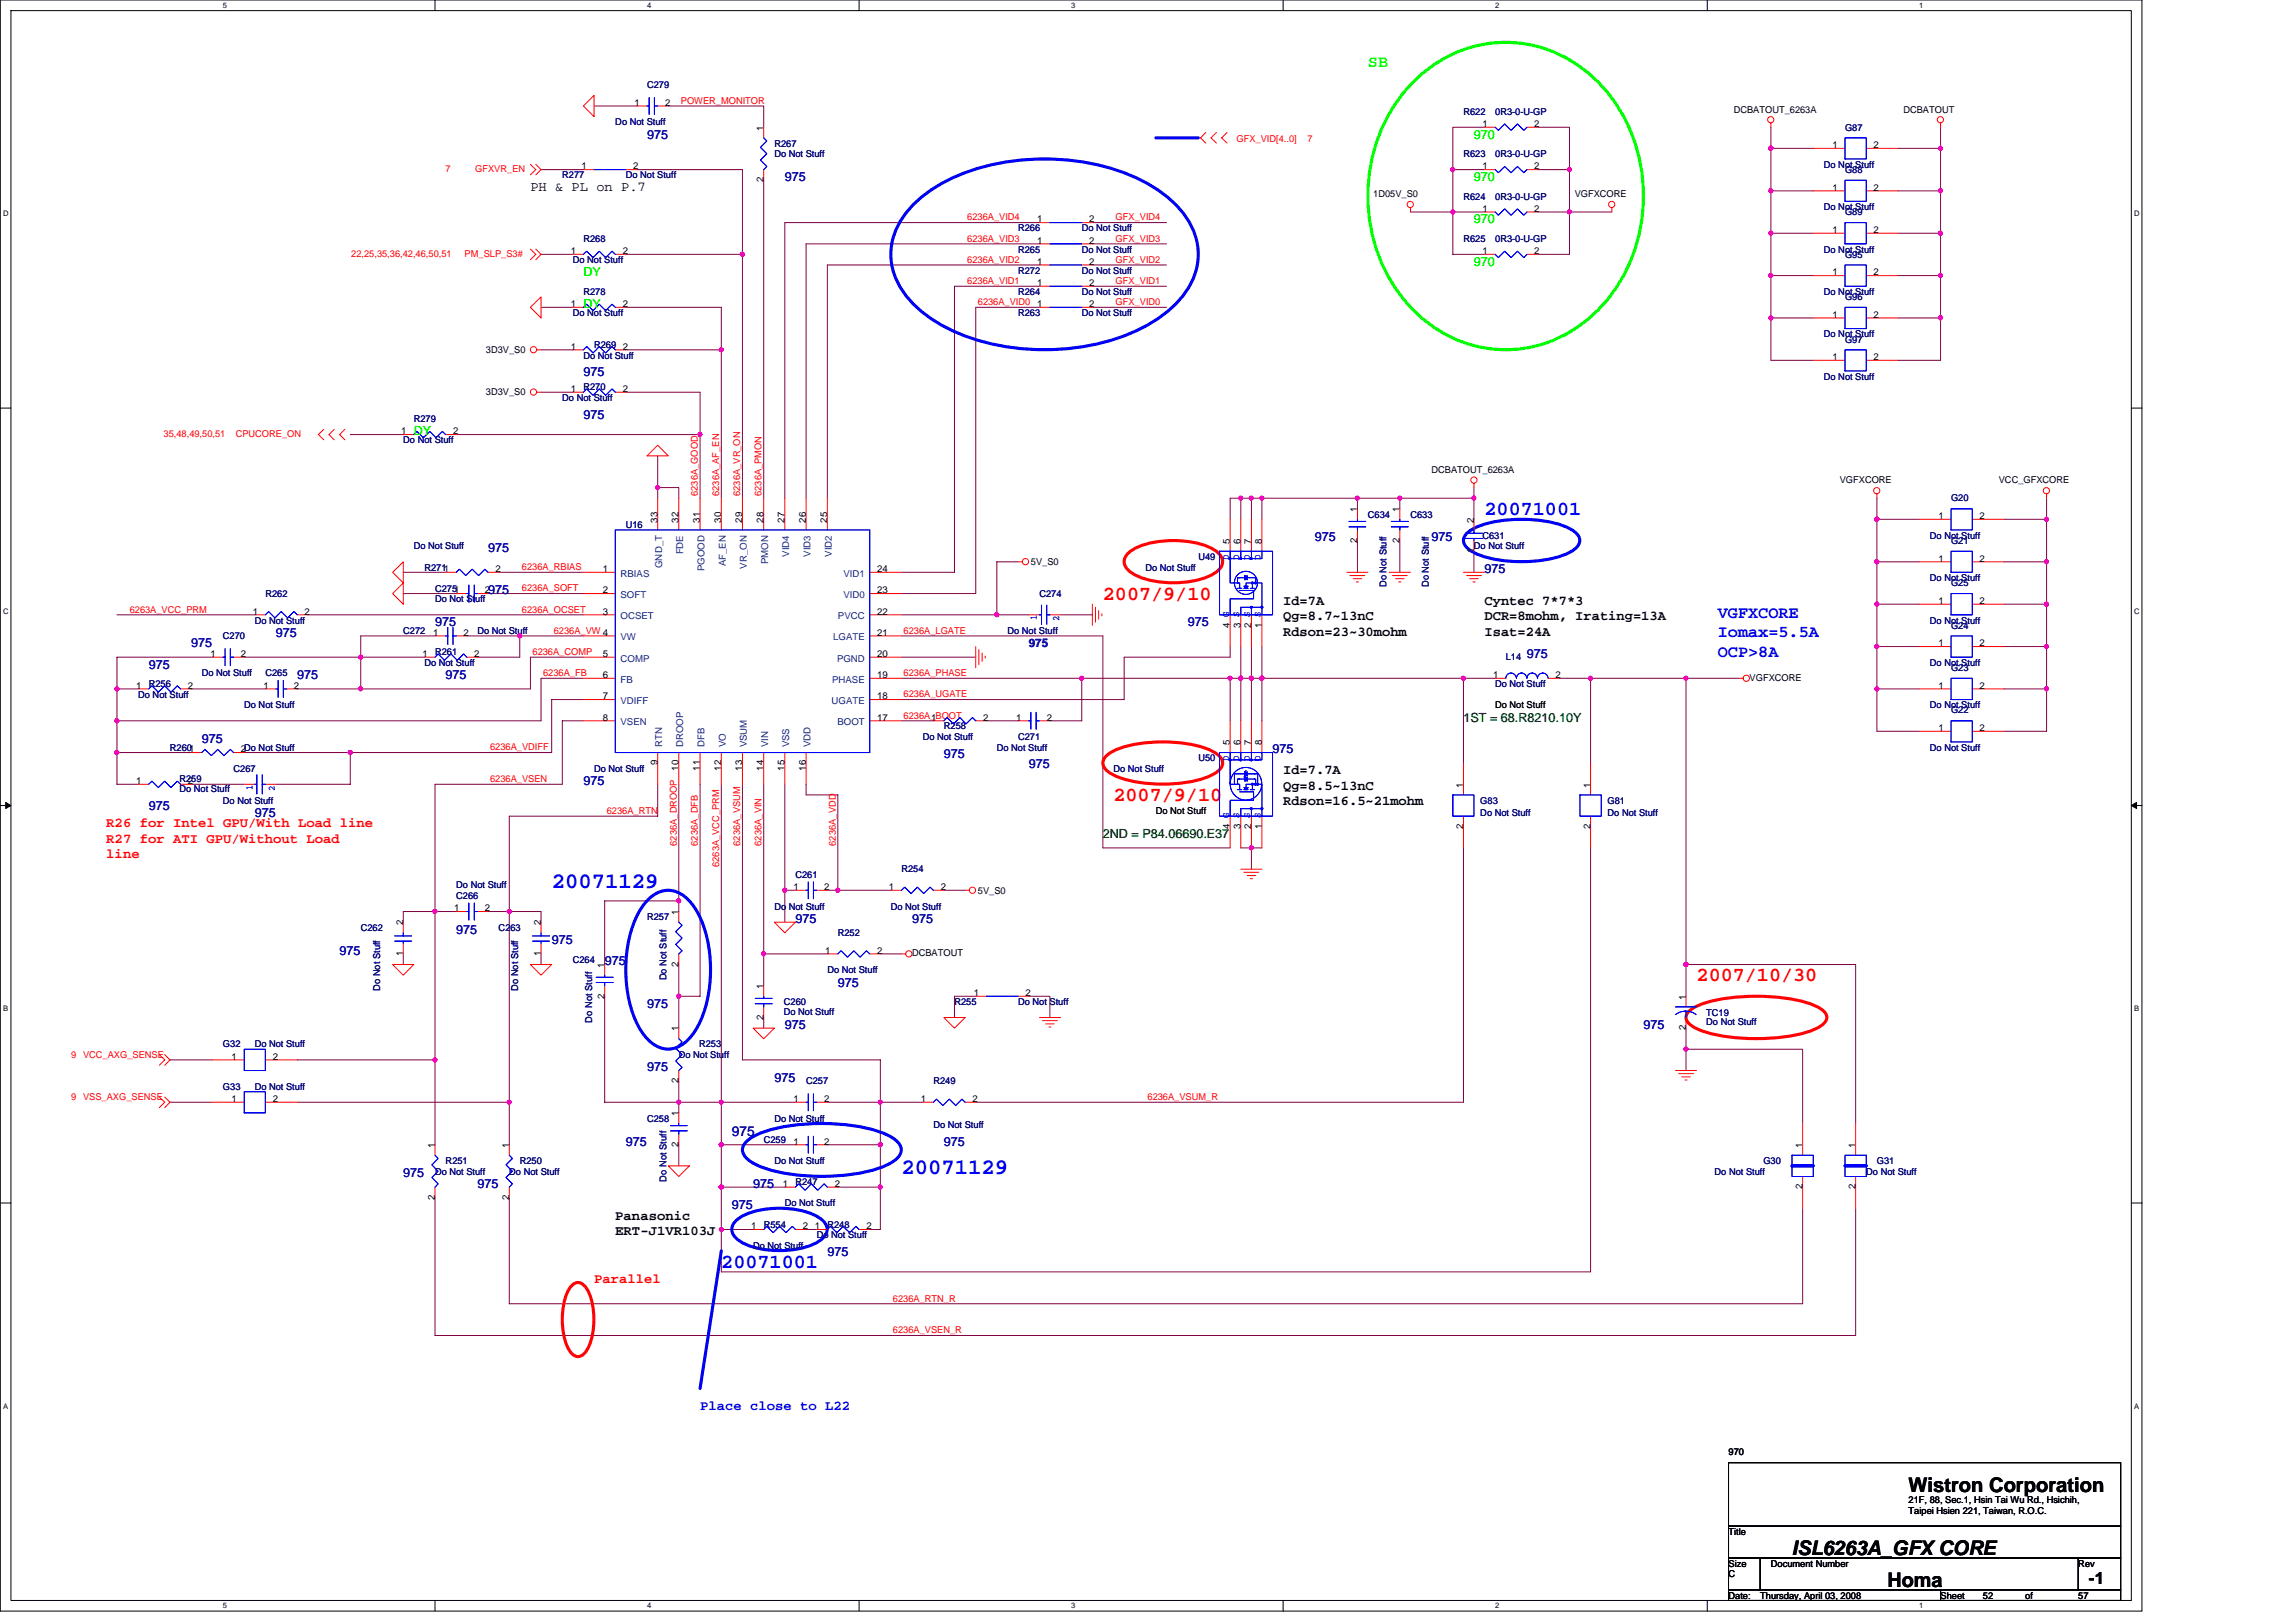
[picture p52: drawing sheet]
<svg xmlns="http://www.w3.org/2000/svg" width="297mm" height="210mm" viewBox="0 0 297 210" stroke-linecap="round" stroke-linejoin="round" font-family="sans-serif">
<defs><g id="words">
<g font-size="2.9" fill="#00f">
<text x="71.4" y="114.9">20071129</text>
<text x="116.6" y="151.9">20071129</text>
</g>
<g font-size="2.6" fill="#00f">
<text x="192.1" y="66.7">20071001</text>
<text x="93.3" y="164">20071001</text>
</g>
<g font-size="2.6" fill="#f00">
<text x="142.7" y="77.6">2007/9/10</text>
<text x="144.1" y="103.7">2007/9/10</text>
<text x="219.5" y="127">2007/10/30</text>
</g>
<g font-size="2.6">
<text x="246.9" y="193.1">Wistron Corporation</text>
<text x="231.8" y="201.3">ISL6263A_GFX CORE</text>
<text x="244.2" y="205.4">Homa</text>
</g>
<text font-size="2.2" fill="#0f0" x="177" y="8.7">SB</text>
<g font-size="2.2" fill="#00f">
<text x="222.2" y="80">VGFXCORE</text>
<text x="222.2" y="82.5">Iomax=5.5A</text>
<text x="222.2" y="85">OCP&gt;8A</text>
</g>
<text font-size="2.2" x="270.3" y="205">-1</text>
<g font-size="1.8">
<text x="68.6" y="24.7">PH &amp; PL on P.7</text>
<text x="166" y="78.3">Id=7A</text>
<text x="166" y="80.3">Qg=8.7~13nC</text>
<text x="166" y="82.3">Rdson=23~30mohm</text>
<text x="192.1" y="78.3">Cyntec 7*7*3</text>
<text x="192.1" y="80.3">DCR=8mohm, Irating=13A</text>
<text x="192.1" y="82.3">Isat=24A</text>
<text x="166" y="100.2">Id=7.7A</text>
<text x="166" y="102.2">Qg=8.5~13nC</text>
<text x="166" y="104.2">Rdson=16.5~21mohm</text>
<text x="79.6" y="157.8">Panasonic</text>
<text x="79.6" y="159.8">ERT-J1VR103J</text>
</g>
<g font-size="1.8" fill="#f00">
<text x="13.8" y="107.1">R26 for Intel GPU/With Load line</text>
<text x="13.8" y="109.1">R27 for ATI GPU/Without Load</text>
<text x="13.8" y="111.1">line</text>
<text x="76.9" y="166.1">Parallel</text>
</g>
<text font-size="1.8" fill="#0000a0" x="94.7" y="147">975</text>
<text font-size="1.8" fill="#00f" x="90.6" y="182.5">Place close to L22</text>
<g font-size="1.6" fill="#0000a0">
<text x="83.7" y="17.9">975</text>
<text x="101.5" y="23.4">975</text>
<text x="75.5" y="48.7">975</text>
<text x="75.5" y="54.2">975</text>
<text x="63.1" y="71.4">975</text>
<text x="170.1" y="70.1">975</text>
<text x="185.2" y="70.1">975</text>
<text x="63.1" y="76.9">975</text>
<text x="192.1" y="74.2">975</text>
<text x="24.7" y="83.8">975</text>
<text x="35.7" y="82.4">975</text>
<text x="56.3" y="81">975</text>
<text x="153.7" y="81">975</text>
<text x="19.2" y="86.5">975</text>
<text x="38.5" y="87.9">975</text>
<text x="57.7" y="87.9">975</text>
<text x="197.5" y="85.2">975</text>
<text x="26.1" y="96.1">975</text>
<text x="75.5" y="101.6">975</text>
<text x="122.1" y="98">975</text>
<text x="133.1" y="99.4">975</text>
<text x="164.6" y="97.5">975</text>
<text x="19.2" y="104.8">975</text>
<text x="33" y="105.7">975</text>
<text x="102.9" y="119.4">975</text>
<text x="118" y="119.4">975</text>
<text x="43.9" y="123.5">975</text>
<text x="59" y="120.8">975</text>
<text x="71.4" y="122.2">975</text>
<text x="78.2" y="124.9">975</text>
<text x="83.7" y="130.4">975</text>
<text x="108.4" y="127.7">975</text>
<text x="101.5" y="133.2">975</text>
<text x="212.6" y="133.2">975</text>
<text x="83.7" y="138.6">975</text>
<text x="100.2" y="140">975</text>
<text x="81" y="148.3">975</text>
<text x="122.1" y="148.3">975</text>
<text x="52.2" y="152.4">975</text>
<text x="61.8" y="153.7">975</text>
<text x="97.4" y="153.7">975</text>
<text x="94.7" y="156.5">975</text>
<text x="107" y="162.5">975</text>
</g>
<g font-size="1.6" fill="#0f0">
<text x="190.7" y="17.9">970</text>
<text x="190.7" y="23.4">970</text>
<text x="190.7" y="28.9">970</text>
<text x="75.5" y="35.8">DY</text>
<text x="190.7" y="34.4">970</text>
<text x="75.5" y="39.9">DY</text>
<text x="53.5" y="56.3">DY</text>
</g>
<g font-size="1.6" fill="#008000">
<text x="189.3" y="93.4">1ST = 68.R8210.10Y</text>
<text x="142.7" y="108.5">2ND = P84.06690.E37</text>
</g>
<text font-size="1.5" fill="#0000a0" x="133.1" y="83.7">975</text>
<g font-size="1.2" fill="#000080">
<text x="83.7" y="11.4">C279</text>
<text x="79.6" y="16.2">Do Not Stuff</text>
<text x="189.3" y="14.8">R622</text>
<text x="193.4" y="14.8">0R3-0-U-GP</text>
<text x="238.7" y="16.9">G87</text>
<text x="72.7" y="23.1">R277</text>
<text x="81" y="23.1">Do Not Stuff</text>
<text x="100.2" y="19">R267</text>
<text x="100.2" y="20.3">Do Not Stuff</text>
<text x="189.3" y="20.3">R623</text>
<text x="193.4" y="20.3">0R3-0-U-GP</text>
<text x="236" y="21.7">Do Not Stuff</text>
<text x="238.7" y="22.4">G88</text>
<text x="131.7" y="29.9">R266</text>
<text x="140" y="29.9">Do Not Stuff</text>
<text x="189.3" y="25.8">R624</text>
<text x="193.4" y="25.8">0R3-0-U-GP</text>
<text x="236" y="27.2">Do Not Stuff</text>
<text x="238.7" y="27.9">G89</text>
<text x="74.1" y="34">Do Not Stuff</text>
<text x="75.5" y="31.3">R268</text>
<text x="131.7" y="35.4">R272</text>
<text x="131.7" y="32.7">R265</text>
<text x="140" y="35.4">Do Not Stuff</text>
<text x="140" y="32.7">Do Not Stuff</text>
<text x="189.3" y="31.3">R625</text>
<text x="193.4" y="31.3">0R3-0-U-GP</text>
<text x="236" y="32.7">Do Not Stuff</text>
<text x="238.7" y="33.4">G95</text>
<text x="74.1" y="40.9">Do Not Stuff</text>
<text x="75.5" y="38.2">R278</text>
<text x="131.7" y="38.2">R264</text>
<text x="131.7" y="40.9">R263</text>
<text x="140" y="38.2">Do Not Stuff</text>
<text x="140" y="40.9">Do Not Stuff</text>
<text x="236" y="38.2">Do Not Stuff</text>
<text x="238.7" y="38.8">G96</text>
<text x="75.5" y="46.4">Do Not Stuff</text>
<text x="76.9" y="45">R269</text>
<text x="236" y="43.6">Do Not Stuff</text>
<text x="238.7" y="44.3">G97</text>
<text x="72.7" y="51.9">Do Not Stuff</text>
<text x="75.5" y="50.5">R270</text>
<text x="236" y="49.1">Do Not Stuff</text>
<text x="52.2" y="57.4">Do Not Stuff</text>
<text x="53.5" y="54.6">R279</text>
<text x="252.4" y="64.9">G20</text>
<text x="53.5" y="71.1">Do Not Stuff</text>
<text x="81" y="68.3">U16</text>
<text x="177" y="67">C634</text>
<text x="182.5" y="67">C633</text>
<text x="190.7" y="71.1">Do Not Stuff</text>
<text x="191.8" y="69.7">C631</text>
<text x="249.7" y="69.7">Do Not Stuff</text>
<text x="252.4" y="70.4">G21</text>
<text x="34.3" y="77.3">R262</text>
<text x="54.9" y="73.8">R2711</text>
<text x="56.3" y="76.6">C2751</text>
<text x="56.3" y="77.9">Do Not Stuff</text>
<text x="134.5" y="77.3">C274</text>
<text x="148.2" y="73.8">Do Not Stuff</text>
<text x="155" y="72.5">U49</text>
<text x="179.4" y="76" transform="rotate(-90 179.4 76)">Do Not Stuff</text>
<text x="184.8" y="76" transform="rotate(-90 184.8 76)">Do Not Stuff</text>
<text x="249.7" y="75.2">Do Not Stuff</text>
<text x="252.4" y="75.9">G25</text>
<text x="28.8" y="82.7">C270</text>
<text x="33" y="80.7">Do Not Stuff</text>
<text x="52.2" y="82">C272</text>
<text x="61.8" y="82">Do Not Stuff</text>
<text x="130.3" y="82">Do Not Stuff</text>
<text x="249.7" y="80.7">Do Not Stuff</text>
<text x="252.4" y="81.4">G24</text>
<text x="19.2" y="88.9">R256</text>
<text x="26.1" y="87.5">Do Not Stuff</text>
<text x="34.3" y="87.5">C265</text>
<text x="54.9" y="86.2">Do Not Stuff</text>
<text x="56.3" y="84.8">R261</text>
<text x="193.4" y="88.9">Do Not Stuff</text>
<text x="194.8" y="85.5">L14</text>
<text x="249.7" y="86.2">Do Not Stuff</text>
<text x="252.4" y="86.8">G23</text>
<text x="17.9" y="90.3">Do Not Stuff</text>
<text x="31.6" y="91.7">Do Not Stuff</text>
<text x="119.4" y="95.8">Do Not Stuff</text>
<text x="122.1" y="94.4">R258</text>
<text x="131.7" y="95.8">C271</text>
<text x="249.7" y="91.7">Do Not Stuff</text>
<text x="252.4" y="92.3">G22</text>
<text x="22" y="97.1">R2601</text>
<text x="23.2" y="101.3">R259</text>
<text x="30.2" y="99.9">C267</text>
<text x="76.9" y="99.9">Do Not Stuff</text>
<text x="129" y="97.1">Do Not Stuff</text>
<text x="144.1" y="99.9">Do Not Stuff</text>
<text x="155" y="98.5">U50</text>
<text x="249.7" y="97.1">Do Not Stuff</text>
<text x="23.2" y="102.5">Do Not Stuff</text>
<text x="28.8" y="104">Do Not Stuff</text>
<text x="191.5" y="104">G83</text>
<text x="191.5" y="105.6">Do Not Stuff</text>
<text x="208" y="104">G81</text>
<text x="208" y="105.6">Do Not Stuff</text>
<text x="102.9" y="113.6">C261</text>
<text x="116.6" y="112.9">R254</text>
<text x="59" y="116.3">C266</text>
<text x="59" y="115">Do Not Stuff</text>
<text x="83.7" y="119.1">R257</text>
<text x="100.2" y="117.7">Do Not Stuff</text>
<text x="115.2" y="117.7">Do Not Stuff</text>
<text x="46.7" y="120.5">C262</text>
<text x="64.5" y="120.5">C263</text>
<text x="74.1" y="124.6">C264</text>
<text x="107" y="125.9">Do Not Stuff</text>
<text x="108.4" y="121.1">R252</text>
<text x="49.2" y="128.2" transform="rotate(-90 49.2 128.2)">Do Not Stuff</text>
<text x="67" y="128.2" transform="rotate(-90 67 128.2)">Do Not Stuff</text>
<text x="86.2" y="126.9" transform="rotate(-90 86.2 126.9)">Do Not Stuff</text>
<text x="101.4" y="130">C260</text>
<text x="101.4" y="131.3">Do Not Stuff</text>
<text x="123.5" y="130">R255</text>
<text x="131.7" y="130">Do Not Stuff</text>
<text x="220.7" y="131.4">TC19</text>
<text x="28.8" y="135.6">G32</text>
<text x="33" y="135.6">Do Not Stuff</text>
<text x="76.6" y="132.4" transform="rotate(-90 76.6 132.4)">Do Not Stuff</text>
<text x="87.8" y="136.9">Do Not Stuff</text>
<text x="90.4" y="135.6">R253</text>
<text x="220.7" y="132.7">Do Not Stuff</text>
<text x="28.8" y="141">G33</text>
<text x="33" y="141">Do Not Stuff</text>
<text x="104.3" y="140.3">C257</text>
<text x="120.8" y="140.3">R249</text>
<text x="83.7" y="145.1">C258</text>
<text x="98.8" y="147.9">C259</text>
<text x="100.2" y="145.1">Do Not Stuff</text>
<text x="120.8" y="146">Do Not Stuff</text>
<text x="56.3" y="152">Do Not Stuff</text>
<text x="57.7" y="150.6">R251</text>
<text x="65.9" y="152">Do Not Stuff</text>
<text x="67.2" y="150.6">R250</text>
<text x="86.2" y="152.9" transform="rotate(-90 86.2 152.9)">Do Not Stuff</text>
<text x="100.2" y="150.6">Do Not Stuff</text>
<text x="102.9" y="153.4">R247</text>
<text x="221.8" y="152">Do Not Stuff</text>
<text x="228.1" y="150.6">G30</text>
<text x="241.4" y="152">Do Not Stuff</text>
<text x="242.8" y="150.6">G31</text>
<text x="97.4" y="161.6">Do Not Stuff</text>
<text x="98.8" y="158.9">R554</text>
<text x="101.5" y="156.1">Do Not Stuff</text>
<text x="105.7" y="160.2">Do Not Stuff</text>
<text x="107" y="158.9">R248</text>
</g>
<g font-size="1.2">
<text x="82.1" y="13.7">1</text>
<text x="86" y="13.7">2</text>
<text x="98.8" y="16.9" transform="rotate(-90 98.8 16.9)">1</text>
<text x="191.8" y="16.4">1</text>
<text x="198.5" y="16.4">2</text>
<text x="224.3" y="14.6">DCBATOUT_6263A</text>
<text x="246.2" y="14.6">DCBATOUT</text>
<text x="75.2" y="21.9">1</text>
<text x="81.9" y="21.9">2</text>
<text x="98.8" y="23.6" transform="rotate(-90 98.8 23.6)">2</text>
<text x="191.8" y="21.9">1</text>
<text x="198.5" y="21.9">2</text>
<text x="237.1" y="19.2">1</text>
<text x="242.4" y="19.2">2</text>
<text x="134.2" y="28.8">1</text>
<text x="140.9" y="28.8">2</text>
<text x="177.7" y="25.5">1D05V_S0</text>
<text x="191.8" y="27.4">1</text>
<text x="198.5" y="27.4">2</text>
<text x="203.7" y="25.5">VGFXCORE</text>
<text x="237.1" y="24.7">1</text>
<text x="242.4" y="24.7">2</text>
<text x="73.8" y="32.9">1</text>
<text x="80.6" y="32.9">2</text>
<text x="134.2" y="34.3">1</text>
<text x="134.2" y="31.5">1</text>
<text x="140.9" y="34.3">2</text>
<text x="140.9" y="31.5">2</text>
<text x="191.8" y="32.9">1</text>
<text x="198.5" y="32.9">2</text>
<text x="237.1" y="30.2">1</text>
<text x="237.1" y="35.6">1</text>
<text x="242.4" y="30.2">2</text>
<text x="242.4" y="35.6">2</text>
<text x="73.8" y="39.8">1</text>
<text x="80.6" y="39.8">2</text>
<text x="134.2" y="37">1</text>
<text x="134.2" y="39.8">1</text>
<text x="140.9" y="37">2</text>
<text x="140.9" y="39.8">2</text>
<text x="237.1" y="41.1">1</text>
<text x="242.4" y="41.1">2</text>
<text x="62.9" y="45.7">3D3V_S0</text>
<text x="73.8" y="45.3">1</text>
<text x="80.6" y="45.3">2</text>
<text x="237.1" y="46.6">1</text>
<text x="242.4" y="46.6">2</text>
<text x="62.9" y="51.2">3D3V_S0</text>
<text x="73.8" y="50.7">1</text>
<text x="80.6" y="50.7">2</text>
<text x="51.9" y="56.2">1</text>
<text x="58.6" y="56.2">2</text>
<text x="185.2" y="61.2">DCBATOUT_6263A</text>
<text x="238" y="62.6">VGFXCORE</text>
<text x="258.6" y="62.6">VCC_GFXCORE</text>
<text x="85.1" y="67.6" transform="rotate(-90 85.1 67.6)">33</text>
<text x="87.8" y="67.6" transform="rotate(-90 87.8 67.6)">32</text>
<text x="90.5" y="67.6" transform="rotate(-90 90.5 67.6)">31</text>
<text x="93.3" y="67.6" transform="rotate(-90 93.3 67.6)">30</text>
<text x="96" y="67.6" transform="rotate(-90 96 67.6)">29</text>
<text x="98.8" y="67.6" transform="rotate(-90 98.8 67.6)">28</text>
<text x="101.5" y="67.6" transform="rotate(-90 101.5 67.6)">27</text>
<text x="104.3" y="67.6" transform="rotate(-90 104.3 67.6)">26</text>
<text x="107" y="67.6" transform="rotate(-90 107 67.6)">25</text>
<text x="159.1" y="70.4" transform="rotate(-90 159.1 70.4)">5</text>
<text x="160.5" y="70.4" transform="rotate(-90 160.5 70.4)">6</text>
<text x="161.9" y="70.4" transform="rotate(-90 161.9 70.4)">7</text>
<text x="163.2" y="70.4" transform="rotate(-90 163.2 70.4)">8</text>
<text x="175.6" y="70.2" transform="rotate(-90 175.6 70.2)">2</text>
<text x="175.6" y="66.3" transform="rotate(-90 175.6 66.3)">1</text>
<text x="181.1" y="70.2" transform="rotate(-90 181.1 70.2)">2</text>
<text x="181.1" y="66.3" transform="rotate(-90 181.1 66.3)">1</text>
<text x="190.7" y="71.6" transform="rotate(-90 190.7 71.6)">1</text>
<text x="190.7" y="67.6" transform="rotate(-90 190.7 67.6)">2</text>
<text x="250.8" y="67.2">1</text>
<text x="256.1" y="67.2">2</text>
<text x="62.7" y="76.8">2</text>
<text x="64.1" y="74">2</text>
<text x="78" y="74">1</text>
<text x="78" y="76.8">2</text>
<text x="113.5" y="76.8">23</text>
<text x="113.5" y="74">24</text>
<text x="133.4" y="73.1">5V_S0</text>
<text x="250.8" y="72.7">1</text>
<text x="256.1" y="72.7">2</text>
<text x="32.7" y="79.5">1</text>
<text x="39.4" y="79.5">2</text>
<text x="56" y="82.3">1</text>
<text x="60" y="82.3">2</text>
<text x="78" y="79.5">3</text>
<text x="113.5" y="82.3">21</text>
<text x="113.5" y="79.5">22</text>
<text x="159.1" y="81.2" transform="rotate(-90 159.1 81.2)">4 G</text>
<text x="160.5" y="81.2" transform="rotate(-90 160.5 81.2)">3 S</text>
<text x="161.9" y="81.2" transform="rotate(-90 161.9 81.2)">2 S</text>
<text x="163.2" y="81.2" transform="rotate(-90 163.2 81.2)">1 S</text>
<text x="250.8" y="83.7">1</text>
<text x="250.8" y="78.2">1</text>
<text x="256.1" y="83.7">2</text>
<text x="256.1" y="78.2">2</text>
<text x="17.6" y="89.1">1</text>
<text x="24.3" y="89.1">2</text>
<text x="27.2" y="85">1</text>
<text x="31.2" y="85">2</text>
<text x="34.1" y="89.1">1</text>
<text x="38" y="89.1">2</text>
<text x="54.6" y="85">1</text>
<text x="61.3" y="85">2</text>
<text x="78" y="85">5</text>
<text x="78" y="87.8">6</text>
<text x="113.5" y="85">20</text>
<text x="113.5" y="87.8">19</text>
<text x="193.2" y="87.8">1</text>
<text x="201.2" y="87.8">2</text>
<text x="226.4" y="88.1">VGFXCORE</text>
<text x="250.8" y="89.1">1</text>
<text x="256.1" y="89.1">2</text>
<text x="78" y="90.5">7</text>
<text x="78" y="93.3">8</text>
<text x="113.5" y="93.3">17</text>
<text x="113.5" y="90.5">18</text>
<text x="120.5" y="93.3">1</text>
<text x="127.2" y="93.3">2</text>
<text x="131.5" y="93.3">1</text>
<text x="135.4" y="93.3">2</text>
<text x="193.4" y="91.7">Do Not Stuff</text>
<text x="250.8" y="94.6">1</text>
<text x="256.1" y="94.6">2</text>
<text x="17.6" y="101.5">1</text>
<text x="24.3" y="101.5">2</text>
<text x="31.2" y="97.4">2Do Not Stuff</text>
<text x="85.1" y="99" transform="rotate(-90 85.1 99)">9</text>
<text x="87.8" y="99.7" transform="rotate(-90 87.8 99.7)">10</text>
<text x="90.5" y="99.7" transform="rotate(-90 90.5 99.7)">11</text>
<text x="93.3" y="99.7" transform="rotate(-90 93.3 99.7)">12</text>
<text x="96" y="99.7" transform="rotate(-90 96 99.7)">13</text>
<text x="98.8" y="99.7" transform="rotate(-90 98.8 99.7)">14</text>
<text x="101.5" y="99.7" transform="rotate(-90 101.5 99.7)">15</text>
<text x="104.3" y="99.7" transform="rotate(-90 104.3 99.7)">16</text>
<text x="159.1" y="96.4" transform="rotate(-90 159.1 96.4)">5</text>
<text x="160.5" y="96.4" transform="rotate(-90 160.5 96.4)">6</text>
<text x="161.9" y="96.4" transform="rotate(-90 161.9 96.4)">7</text>
<text x="163.2" y="96.4" transform="rotate(-90 163.2 96.4)">8</text>
<text x="189.3" y="101.9" transform="rotate(-90 189.3 101.9)">1</text>
<text x="205.8" y="101.9" transform="rotate(-90 205.8 101.9)">1</text>
<text x="149.5" y="105.4">Do Not Stuff</text>
<text x="159.1" y="107.3" transform="rotate(-90 159.1 107.3)">4 G</text>
<text x="160.5" y="107.3" transform="rotate(-90 160.5 107.3)">3 S</text>
<text x="161.9" y="107.3" transform="rotate(-90 161.9 107.3)">2 S</text>
<text x="163.2" y="107.3" transform="rotate(-90 163.2 107.3)">1 S</text>
<text x="189.3" y="107.3" transform="rotate(-90 189.3 107.3)">2</text>
<text x="205.8" y="107.3" transform="rotate(-90 205.8 107.3)">2</text>
<text x="52.2" y="119.8" transform="rotate(-90 52.2 119.8)">2</text>
<text x="58.8" y="117.9">1</text>
<text x="62.7" y="117.9">2</text>
<text x="70" y="119.8" transform="rotate(-90 70 119.8)">2</text>
<text x="87.8" y="118.4" transform="rotate(-90 87.8 118.4)">1</text>
<text x="102.7" y="115.2">1</text>
<text x="106.6" y="115.2">2</text>
<text x="115" y="115.2">1</text>
<text x="121.7" y="115.2">2</text>
<text x="126.5" y="115.7">5V_S0</text>
<text x="52.2" y="123.7" transform="rotate(-90 52.2 123.7)">1</text>
<text x="70" y="123.7" transform="rotate(-90 70 123.7)">1</text>
<text x="78.2" y="125.2" transform="rotate(-90 78.2 125.2)">1</text>
<text x="87.8" y="125.1" transform="rotate(-90 87.8 125.1)">2</text>
<text x="106.8" y="123.4">1</text>
<text x="113.5" y="123.4">2</text>
<text x="118" y="123.7">DCBATOUT</text>
<text x="78.2" y="129.2" transform="rotate(-90 78.2 129.2)">2</text>
<text x="98.8" y="132" transform="rotate(-90 98.8 132)">2</text>
<text x="98.8" y="128" transform="rotate(-90 98.8 128)">1</text>
<text x="126" y="128.9">1</text>
<text x="132.7" y="128.9">2</text>
<text x="218.1" y="129.3" transform="rotate(-90 218.1 129.3)">1</text>
<text x="30" y="137.1">1</text>
<text x="35.3" y="137.1">2</text>
<text x="87.8" y="133.5" transform="rotate(-90 87.8 133.5)">1</text>
<text x="218.1" y="133.3" transform="rotate(-90 218.1 133.3)">2</text>
<text x="30" y="142.6">1</text>
<text x="35.3" y="142.6">2</text>
<text x="87.8" y="140.2" transform="rotate(-90 87.8 140.2)">2</text>
<text x="102.7" y="142.6">1</text>
<text x="106.6" y="142.6">2</text>
<text x="119.1" y="142.6">1</text>
<text x="125.8" y="142.6">2</text>
<text x="56.3" y="148.5" transform="rotate(-90 56.3 148.5)">1</text>
<text x="65.9" y="148.5" transform="rotate(-90 65.9 148.5)">1</text>
<text x="87.8" y="148.4" transform="rotate(-90 87.8 148.4)">2</text>
<text x="87.8" y="144.4" transform="rotate(-90 87.8 144.4)">1</text>
<text x="102.7" y="148.1">1</text>
<text x="106.6" y="148.1">2</text>
<text x="233.2" y="148.5" transform="rotate(-90 233.2 148.5)">1</text>
<text x="240" y="148.5" transform="rotate(-90 240 148.5)">1</text>
<text x="56.3" y="155.3" transform="rotate(-90 56.3 155.3)">2</text>
<text x="65.9" y="155.3" transform="rotate(-90 65.9 155.3)">2</text>
<text x="101.3" y="153.6">1</text>
<text x="108" y="153.6">2</text>
<text x="233.2" y="153.9" transform="rotate(-90 233.2 153.9)">2</text>
<text x="240" y="153.9" transform="rotate(-90 240 153.9)">2</text>
<text x="97.2" y="159.1">1</text>
<text x="103.9" y="159.1">2</text>
<text x="105.4" y="159.1">1</text>
<text x="112.1" y="159.1">2</text>
<text x="223.6" y="188.3">970</text>
<text x="246.9" y="194.5">21F, 88, Sec.1, Hsin Tai Wu Rd., Hsichih,</text>
<text x="246.9" y="196">Taipei Hsien 221, Taiwan, R.O.C.</text>
<text x="223.6" y="198.6">Title</text>
<text x="223.6" y="202.8">Size</text>
<text x="229.1" y="202.8">Document Number</text>
<text x="268.9" y="202.8">Rev</text>
<text x="223.6" y="206.9">Date:</text>
<text x="223.6" y="204.1">C</text>
<text x="227.7" y="206.9">Thursday, April 03, 2008</text>
<text x="251.1" y="206.9">Sheet</text>
<text x="256.5" y="206.9">52</text>
<text x="262" y="206.9">of</text>
<text x="268.9" y="206.9">57</text>
</g>
<g font-size="1.2" fill="#f00">
<text x="88.1" y="13.4">POWER_MONITOR</text>
<text x="57.7" y="22.2">7</text>
<text x="61.5" y="22.2">GFXVR_EN</text>
<text x="160" y="18.4">GFX_VID[4..0]</text>
<text x="169.2" y="18.4">7</text>
<text x="125.1" y="28.5">6236A_VID4</text>
<text x="144.3" y="28.5">GFX_VID4</text>
<text x="45.4" y="33.2">22,25,35,36,42,46,50,51</text>
<text x="60.1" y="33.2">PM_SLP_S3#</text>
<text x="125.1" y="31.3">6236A_VID3</text>
<text x="125.1" y="34">6236A_VID2</text>
<text x="144.3" y="34">GFX_VID2</text>
<text x="144.3" y="31.3">GFX_VID3</text>
<text x="125.1" y="36.8">6236A_VID1</text>
<text x="126.5" y="39.5">6236A_VID0</text>
<text x="144.3" y="39.5">GFX_VID0</text>
<text x="144.3" y="36.8">GFX_VID1</text>
<text x="21.2" y="56.5">35,48,49,50,51</text>
<text x="30.5" y="56.5">CPUCORE_ON</text>
<text x="90.3" y="64.2" transform="rotate(-90 90.3 64.2)">6236A_GOOD</text>
<text x="93" y="64.2" transform="rotate(-90 93 64.2)">6236A_AF_EN</text>
<text x="95.8" y="64.2" transform="rotate(-90 95.8 64.2)">6236A_VR_ON</text>
<text x="98.5" y="64.2" transform="rotate(-90 98.5 64.2)">6236A_PMON</text>
<text x="67.5" y="73.8">6236A_RBIAS</text>
<text x="67.5" y="76.5">6236A_SOFT</text>
<text x="16.8" y="79.3">6263A_VCC_PRM</text>
<text x="67.5" y="79.3">6236A_OCSET</text>
<text x="71.6" y="82">6236A_VW 4</text>
<text x="116.9" y="82">6236A_LGATE</text>
<text x="68.9" y="84.8">6236A_COMP</text>
<text x="70.3" y="87.5">6236A_FB</text>
<text x="116.9" y="87.5">6236A_PHASE</text>
<text x="116.9" y="90.3">6236A_UGATE</text>
<text x="116.9" y="93">6236A_BOOT</text>
<text x="63.4" y="97.1">6236A_VDIFF</text>
<text x="63.4" y="101.2">6236A_VSEN</text>
<text x="78.5" y="105.3">6236A_RTN</text>
<text x="87.5" y="109.5" transform="rotate(-90 87.5 109.5)">6236A_DROOP</text>
<text x="90.3" y="109.5" transform="rotate(-90 90.3 109.5)">6236A_DFB</text>
<text x="93" y="112.2" transform="rotate(-90 93 112.2)">6263A_VCC_PRM</text>
<text x="95.8" y="109.5" transform="rotate(-90 95.8 109.5)">6236A_VSUM</text>
<text x="98.5" y="109.5" transform="rotate(-90 98.5 109.5)">6236A_VIN</text>
<text x="108.1" y="109.5" transform="rotate(-90 108.1 109.5)">6236A_VDD</text>
<text x="9.2" y="136.9">9 VCC_AXG_SENSE</text>
<text x="9.2" y="142.4">9 VSS_AXG_SENSE</text>
<text x="148.5" y="142.4">6236A_VSUM_R</text>
<text x="115.5" y="168.4">6236A_RTN_R</text>
<text x="115.5" y="172.6">6236A_VSEN_R</text>
</g>
<g font-size="1.2" fill="#004080">
<text x="88.4" y="71.8" transform="rotate(-90 88.4 71.8)">FDE</text>
<text x="80.3" y="74.6">RBIAS</text>
<text x="80.3" y="77.4">SOFT</text>
<text x="85.7" y="73.5" transform="rotate(-90 85.7 73.5)">GND_T</text>
<text x="91.1" y="73.9" transform="rotate(-90 91.1 73.9)">PGOOD</text>
<text x="93.9" y="73.3" transform="rotate(-90 93.9 73.3)">AF_EN</text>
<text x="96.6" y="73.6" transform="rotate(-90 96.6 73.6)">VR_ON</text>
<text x="99.4" y="73" transform="rotate(-90 99.4 73)">PMON</text>
<text x="102.1" y="72" transform="rotate(-90 102.1 72)">VID4</text>
<text x="104.9" y="72" transform="rotate(-90 104.9 72)">VID3</text>
<text x="107.6" y="72" transform="rotate(-90 107.6 72)">VID2</text>
<text x="109.1" y="77.4">VID0</text>
<text x="109.1" y="74.6">VID1</text>
<text x="80.3" y="80.1">OCSET</text>
<text x="80.3" y="82.9">VW</text>
<text x="107.8" y="82.9">LGATE</text>
<text x="108.4" y="80.1">PVCC</text>
<text x="80.3" y="85.6">COMP</text>
<text x="80.3" y="88.3">FB</text>
<text x="107.7" y="88.3">PHASE</text>
<text x="108.3" y="85.6">PGND</text>
<text x="80.3" y="91.1">VDIFF</text>
<text x="80.3" y="93.9">VSEN</text>
<text x="107.6" y="91.1">UGATE</text>
<text x="108.3" y="93.9">BOOT</text>
<text x="85.7" y="96.7" transform="rotate(-90 85.7 96.7)">RTN</text>
<text x="88.4" y="96.7" transform="rotate(-90 88.4 96.7)">DROOP</text>
<text x="91.1" y="96.7" transform="rotate(-90 91.1 96.7)">DFB</text>
<text x="93.9" y="96.7" transform="rotate(-90 93.9 96.7)">VO</text>
<text x="96.6" y="96.7" transform="rotate(-90 96.6 96.7)">VSUM</text>
<text x="99.4" y="96.7" transform="rotate(-90 99.4 96.7)">VIN</text>
<text x="102.1" y="96.7" transform="rotate(-90 102.1 96.7)">VSS</text>
<text x="104.9" y="96.7" transform="rotate(-90 104.9 96.7)">VDD</text>
</g>
<g font-size="1.2" fill="#00f">
<text x="159" y="72.4" transform="rotate(-90 159 72.4)">D</text>
<text x="160.3" y="72.4" transform="rotate(-90 160.3 72.4)">D</text>
<text x="161.7" y="72.4" transform="rotate(-90 161.7 72.4)">D</text>
<text x="163.1" y="72.4" transform="rotate(-90 163.1 72.4)">D</text>
<text x="134.2" y="80.2" transform="rotate(-90 134.2 80.2)">1</text>
<text x="137" y="80.4" transform="rotate(-90 137 80.4)">2</text>
<text x="159" y="79.8" transform="rotate(-90 159 79.8)">G</text>
<text x="160.3" y="79.8" transform="rotate(-90 160.3 79.8)">S</text>
<text x="161.7" y="79.8" transform="rotate(-90 161.7 79.8)">S</text>
<text x="163.1" y="79.8" transform="rotate(-90 163.1 79.8)">S</text>
<text x="159" y="98.5" transform="rotate(-90 159 98.5)">D</text>
<text x="160.3" y="98.5" transform="rotate(-90 160.3 98.5)">D</text>
<text x="161.7" y="98.5" transform="rotate(-90 161.7 98.5)">D</text>
<text x="163.1" y="98.5" transform="rotate(-90 163.1 98.5)">D</text>
<text x="32.7" y="102.2" transform="rotate(-90 32.7 102.2)">1</text>
<text x="35.5" y="102.3" transform="rotate(-90 35.5 102.3)">2</text>
<text x="159" y="105.9" transform="rotate(-90 159 105.9)">G</text>
<text x="160.3" y="105.9" transform="rotate(-90 160.3 105.9)">S</text>
<text x="161.7" y="105.9" transform="rotate(-90 161.7 105.9)">S</text>
<text x="163.1" y="105.9" transform="rotate(-90 163.1 105.9)">S</text>
</g>
<g font-size="1">
<text x="28.8" y="1">5</text>
<text x="83.7" y="1">4</text>
<text x="138.6" y="1">3</text>
<text x="193.4" y="1">2</text>
<text x="248.3" y="1">1</text>
<text x=".4" y="28">D</text>
<text x="276.1" y="28">D</text>
<text x=".4" y="79.4">C</text>
<text x="276.1" y="79.4">C</text>
<text x=".4" y="130.9">B</text>
<text x="276.1" y="130.9">B</text>
<text x=".4" y="182.3">A</text>
<text x="276.1" y="182.3">A</text>
<text x="28.8" y="208.2">5</text>
<text x="83.7" y="208.2">4</text>
<text x="138.6" y="208.2">3</text>
<text x="193.4" y="208.2">2</text>
<text x="248.3" y="208.2">1</text>
</g>
</g></defs>
<path d="M0 0h277.1v208.5h-277.1zM1.4 1.4h274.3v205.7h-274.3z" fill="none" stroke="#000" stroke-width=".13"/>
<g fill="#fff">
<path d="M28.8 .1h.6v1.1h-.6z"/>
<path d="M28.8 207.3h.6v1.1h-.6z"/>
</g>
<path d="M56.3 0v1.4M56.3 207.1v1.4" fill="none" stroke="#000" stroke-width=".13"/>
<g fill="#fff">
<path d="M83.7 .1h.6v1.1h-.6z"/>
<path d="M83.7 207.3h.6v1.1h-.6z"/>
</g>
<path d="M111.1 0v1.4M111.1 207.1v1.4" fill="none" stroke="#000" stroke-width=".13"/>
<g fill="#fff">
<path d="M138.6 .1h.5v1.1h-.5z"/>
<path d="M138.6 207.3h.5v1.1h-.5z"/>
</g>
<path d="M166 0v1.4M166 207.1v1.4" fill="none" stroke="#000" stroke-width=".13"/>
<g fill="#fff">
<path d="M193.4 .1h.6v1.1h-.6z"/>
<path d="M193.4 207.3h.6v1.1h-.6z"/>
</g>
<path d="M220.9 0v1.4M220.9 207.1v1.4" fill="none" stroke="#000" stroke-width=".13"/>
<g fill="#fff">
<path d="M248.3 .1h.6v1.1h-.6z"/>
<path d="M248.3 207.3h.6v1.1h-.6z"/>
<path d="M.4 27.1h.7v1.1h-.7z"/>
<path d="M276.1 27.1h.7v1.1h-.7z"/>
<path d="M.4 78.5h.7v1.1h-.7z"/>
<path d="M276.1 78.5h.7v1.1h-.7z"/>
</g>
<path d="M0 52.8h1.4M275.7 52.8h1.4" fill="none" stroke="#000" stroke-width=".13"/>
<g fill="#fff">
<path d="M.4 130h.7v1.1h-.7z"/>
<path d="M276.1 130h.7v1.1h-.7z"/>
</g>
<path d="M0 104.2h1.4M275.7 104.2h1.4" fill="none" stroke="#000" stroke-width=".13"/>
<path d="M.7 103.8l.7 .4-.7 .4zM275.7 104.2l.7-.4v.8z" fill="#000" stroke="#000" stroke-width=".13"/>
<g fill="#fff">
<path d="M.4 181.4h.7v1.1h-.7z"/>
<path d="M276.1 181.4h.7v1.1h-.7z"/>
</g>
<path d="M0 155.7h1.4M275.7 155.7h1.4M223.6 189.3h50.8v8.2h-50.8zM223.6 197.5h50.8v4.1h-50.8zM223.6 201.6h4.1v4.1h-4.1zM223.6 205.7h27.5v1.4h-27.5zM227.7 201.6h41.2v4.1h-41.2zM251.1 205.7h23.3v1.4h-23.3zM268.9 201.6h5.5v4.1h-5.5z" fill="none" stroke="#000" stroke-width=".13"/>
<g fill="none" stroke="#800040" stroke-width=".13">
<path d="M76.9 13.7h5.4M86.5 13.7h12.3v2.8M192.1 16.5h-4.1v5.4M198.9 16.5h4.1v5.4M229.1 19.2h5.5M229.1 16.5v30.1h5.5M245.6 19.2h5.5M251.1 16.5v30.1h-5.5M70 32.9h4.1M70 21.9h5.5M70 39.8h4.1M81 32.9h15.1"/>
<path d="M81 39.8h12.3v24.7M82.3 21.9h13.8v42.6M98.8 23.3v41.2M134.5 39.8h-8.3v37h-9.6M134.5 37h-11v37.1h-6.9M134.5 28.8h-33v35.7M134.5 31.6h-30.2v32.9M134.5 34.3h-27.5v30.2M141.3 28.8h9.6M141.3 31.6h9.6M141.3 34.3h9.6M141.3 37h9.6"/>
<path d="M141.3 39.8h9.6M192.1 27.4h-4.1v5.5h4.1M192.1 21.9h-4.1v5.5h-5.5M198.9 27.4h4.1v5.5h-4.1M198.9 21.9h4.1v5.5h5.5M229.1 35.7h5.5M229.1 30.2h5.5M229.1 24.7h5.5M245.6 35.7h5.5M245.6 30.2h5.5M245.6 24.7h5.5M45.3 56.2h6.9"/>
<path d="M59 56.2h31.6M70 50.8h4.1M70 45.3h4.1M81 50.8h9.6v13.7M81 45.3h12.3M85.1 59v5.5M229.1 41.1h5.5M245.6 41.1h5.5M15.1 79.6h17.9M39.8 79.6h35.7M52.2 74.1h5.5M52.2 76.8h6.8"/>
<path d="M63.1 76.8h12.4M64.5 74.1h11M85.1 63.1h2.7v1.4M116.6 79.6h16.5M131.7 72.7h-2.7v6.9M137.2 79.6h4.1M160.5 64.5v2.7M161.9 64.5h1.4v2.7M161.9 64.5h-2.8v2.7M161.9 64.5v2.7M163.3 64.5h27.4M175.6 64.5v1.3"/>
<path d="M175.6 70v4.1M181.1 64.5v1.3M181.1 70v4.1M190.7 63.1v4.1M190.7 71.3v2.8M242.8 72.7h5.5M242.8 64.5v30.1h5.5M242.8 78.2h5.5M242.8 67.2h5.5M259.3 72.7h5.5M259.3 78.2h5.5M259.3 67.2h5.5"/>
<path d="M264.8 64.5v30.1h-5.5M15.1 89.2h2.8M15.1 97.4h9.6M24.7 89.2h9.6M27.5 85h-12.4v16.5h2.8M31.6 85h23.3M45.3 97.4v4.1h-9.6M56.3 82.3h-9.6v6.9M60.4 82.3h15.1M67.2 82.3v2.7h-5.4M75.5 87.8h-5.5v5.5h-54.9M75.5 85h-6.9v4.2h-30.1"/>
<path d="M75.5 90.5h-4.1v6.9h-39.8M75.5 93.3h-2.8v8.2h-16.4v35.7h-17.8M116.6 82.3h26.1v27.4h16.4M116.6 85h9.6M116.6 93.3h4.2M127.6 93.3h4.1M140 87.8v5.5h-4.2M159.1 83.7v1.3h-13.7v5.5h-28.8M159.1 87.8v5.5M160.5 83.7v9.6M161.9 83.7v9.6M163.3 83.7v9.6"/>
<path d="M189.3 87.8v11M193.4 87.8h-76.8M201.7 87.8h23.3M205.8 87.8v11M218.1 87.8v41.1M242.8 89.2h5.5M242.8 83.7h5.5M259.3 89.2h5.5M259.3 83.7h5.5M24.7 101.5h6.9M59 118h-6.8v1.3M63.1 118h6.9v1.3"/>
<path d="M85.1 101.5v4.1h-19.2v37h-27.4M87.8 101.5v16.5M87.8 116.6h-9.6v8.2M90.6 101.5v27.4h-2.8M93.3 101.5v63.1h112.5v-54.9M96.1 101.5v35.7h17.8v10.9h-6.9M98.8 101.5v26.1M101.5 115.2h1.4M101.5 101.5v17.8M104.3 101.5v1.4h4.1v12.3M115.2 115.2h-8.2M122.1 115.2h2.8"/>
<path d="M160.5 109.7h2.8M161.9 109.7v2.8M189.3 109.7v32.9h-63.1M22 137.2h5.5M52.2 123.4v1.4M56.3 137.2v10.9M70 123.4v1.4M78.2 128.9v13.7h24.7M87.8 139.9v4.1M87.8 124.8v8.3M98.8 123.4h8.2M98.8 131.7v1.4"/>
<path d="M113.9 123.4h2.7M126.2 128.9h-2.7v2.8M133.1 128.9h2.7v2.8M218.1 124.8h22v20.6M218.1 135.8h15.1v9.6M218.1 133.1v5.4M22 142.6h5.5M56.3 155v17.8h183.8v-16.4M65.9 142.6v5.5M65.9 155v13.7h167.3v-12.3M87.8 148.1v2.8M93.3 148.1h9.6"/>
<path d="M93.3 153.6h8.2M93.3 159.1h4.1M104.3 159.1h1.4M107 142.6h12.4M108.4 153.6h5.5M113.9 148.1v11h-1.4"/>
</g>
<g fill="#f0f" stroke="#f0f" stroke-width=".13">
<circle cx="56.3" cy="117.9" r=".27"/>
<circle cx="15.1" cy="93.3" r=".27"/>
<circle cx="93.3" cy="153.6" r=".27"/>
<circle cx="65.9" cy="117.9" r=".27"/>
<circle cx="161.9" cy="87.8" r=".27"/>
<circle cx="161.9" cy="64.5" r=".27"/>
<circle cx="65.9" cy="142.6" r=".27"/>
<circle cx="113.9" cy="153.6" r=".27"/>
<circle cx="113.9" cy="148.1" r=".27"/>
<circle cx="46.7" cy="89.1" r=".27"/>
<circle cx="46.7" cy="85" r=".27"/>
<circle cx="85.1" cy="63.1" r=".27"/>
<circle cx="160.5" cy="64.5" r=".27"/>
<circle cx="163.2" cy="87.8" r=".27"/>
<circle cx="175.6" cy="64.5" r=".27"/>
<circle cx="160.5" cy="87.8" r=".27"/>
<circle cx="93.3" cy="148.1" r=".27"/>
<circle cx="93.3" cy="159.1" r=".27"/>
<circle cx="218.1" cy="135.8" r=".27"/>
<circle cx="90.6" cy="56.2" r=".27"/>
<circle cx="93.3" cy="45.3" r=".27"/>
<circle cx="218.1" cy="124.8" r=".27"/>
<circle cx="218.1" cy="87.8" r=".27"/>
<circle cx="163.2" cy="64.5" r=".27"/>
<circle cx="96" cy="32.9" r=".27"/>
<circle cx="205.8" cy="87.8" r=".27"/>
<circle cx="129" cy="79.6" r=".27"/>
<circle cx="56.3" cy="137.1" r=".27"/>
<circle cx="159.1" cy="87.8" r=".27"/>
<circle cx="139.9" cy="87.8" r=".27"/>
<circle cx="45.3" cy="97.4" r=".27"/>
<circle cx="15.1" cy="89.1" r=".27"/>
<circle cx="189.3" cy="87.8" r=".27"/>
<circle cx="15.1" cy="97.4" r=".27"/>
<circle cx="87.8" cy="128.9" r=".27"/>
<circle cx="87.8" cy="116.6" r=".27"/>
<circle cx="161.9" cy="109.7" r=".27"/>
<circle cx="67.2" cy="82.3" r=".27"/>
<circle cx="93.3" cy="142.6" r=".27"/>
<circle cx="98.8" cy="123.4" r=".27"/>
<circle cx="101.5" cy="115.2" r=".27"/>
<circle cx="87.8" cy="142.6" r=".27"/>
<circle cx="108.4" cy="115.2" r=".27"/>
<circle cx="113.9" cy="142.6" r=".27"/>
<circle cx="264.8" cy="89.1" r=".27"/>
<circle cx="264.8" cy="78.2" r=".27"/>
<circle cx="264.8" cy="72.7" r=".27"/>
<circle cx="264.8" cy="67.2" r=".27"/>
<circle cx="242.8" cy="78.2" r=".27"/>
<circle cx="242.8" cy="72.7" r=".27"/>
<circle cx="242.8" cy="89.1" r=".27"/>
<circle cx="242.8" cy="67.2" r=".27"/>
<circle cx="242.8" cy="83.7" r=".27"/>
<circle cx="264.8" cy="83.7" r=".27"/>
<circle cx="229.1" cy="30.2" r=".27"/>
<circle cx="229.1" cy="24.7" r=".27"/>
<circle cx="229.1" cy="41.1" r=".27"/>
<circle cx="229.1" cy="19.2" r=".27"/>
<circle cx="251" cy="30.2" r=".27"/>
<circle cx="229.1" cy="35.7" r=".27"/>
<circle cx="251" cy="24.7" r=".27"/>
<circle cx="251" cy="19.2" r=".27"/>
<circle cx="251" cy="41.1" r=".27"/>
<circle cx="251" cy="35.7" r=".27"/>
<circle cx="190.7" cy="64.5" r=".27"/>
<circle cx="181.1" cy="64.5" r=".27"/>
<circle cx="187.9" cy="21.9" r=".27"/>
<circle cx="187.9" cy="27.4" r=".27"/>
<circle cx="203" cy="21.9" r=".27"/>
<circle cx="203" cy="27.4" r=".27"/>
</g>
<path d="M149.5 17.8h5.5M118.6 26a22.8 22.8 0 0 1 12.5-5.2 28.5 28.5 0 0 1 18.1 3.4 12.2 12.2 0 0 1 5.4 6.2 8.3 8.3 0 0 1-2 8.4 20.6 20.6 0 0 1-11.6 5.9 29.7 29.7 0 0 1-18.5-2.3 14.1 14.1 0 0 1-6.4-5.8 8.3 8.3 0 0 1 1.5-9.6zM189.7 69.1a8.3 8.3 0 0 1 4.8-1.8 16.6 16.6 0 0 1 8.4 1 2.11 2.11 0 0 1 1.5 1.6 2.12 2.12 0 0 1-1.5 1.7 16.9 16.9 0 0 1-12.1 0 2.12 2.12 0 0 1-1.5-1.7l.1-.4zM83.7 116.6a3.4 3.4 0 0 1 5.5 0 13.6 13.6 0 0 1 2.7 8.9 13.7 13.7 0 0 1-2.7 8.9 3.4 3.4 0 0 1-5.5 0 13.7 13.7 0 0 1-2.7-8.9 13.6 13.6 0 0 1 2.7-8.9zM95.1 158.1a7.2 7.2 0 0 1 4.6-1.7 10.5 10.5 0 0 1 6.5 1.3 1.55 1.55 0 0 1 0 2.8 10.8 10.8 0 0 1-7.5 1.2 6.5 6.5 0 0 1-3.6-1.6 1.38 1.38 0 0 1 0-2zM96.5 147.8a10.1 10.1 0 0 1 5.5-2.1 26.9 26.9 0 0 1 12.1 .9 4.2 4.2 0 0 1 2.4 1.7 1.58 1.58 0 0 1-.9 1.9 14.3 14.3 0 0 1-6.3 1.9 25.4 25.4 0 0 1-10.7-1.1 4.2 4.2 0 0 1-2.4-1.7l-.1-.5 .1-.5zM231.8 150.9h2.8M238.7 150.9h2.7M93.3 161.9l-2.7 17.8" fill="none" stroke="#00f" stroke-width=".4"/>
<g fill="none" stroke="#f00" stroke-width=".13">
<path d="M75.5 13.7l1.4-1.4v2.8zM82.3 13.7h1.4M85.1 13.7h1.4M98.8 16.5v1.3M156 17.1l-.7 .7 .7 .7M157.4 17.1l-.7 .7 .7 .7M158.7 17.1l-.7 .7 .7 .7M192.1 16.5h1.3M197.5 16.5h1.4M229.1 15.9v.6M234.6 19.2h4.1M241.4 19.2h4.2"/>
<path d="M251.1 15.9v.6M68.6 21.3l.7 .6-.7 .7M68.6 32.2l.7 .7-.7 .7M68.6 39.8l1.4-1.4v2.7zM69.3 21.3l.7 .6-.7 .7M69.3 32.2l.7 .7-.7 .7M74.1 39.8h1.4M74.1 32.9h1.4M75.5 21.9h1.4M79.6 39.8h1.4M79.6 32.9h1.4M81 21.9h1.3"/>
<path d="M98.8 21.9v1.4M134.5 37h1.3M134.5 39.8h1.3M134.5 28.8h1.3M134.5 34.3h1.3M134.5 31.6h1.3M140 37h1.3M140 39.8h1.3M140 28.8h1.3M140 34.3h1.3M140 31.6h1.3M182.5 26.9v.5"/>
<path d="M192.1 32.9h1.3M192.1 27.4h1.3M192.1 21.9h1.3M197.5 32.9h1.4M197.5 27.4h1.4M197.5 21.9h1.4M208.5 26.9v.5M234.6 30.2h4.1M234.6 35.7h4.1M234.6 24.7h4.1M241.4 30.2h4.2M241.4 35.7h4.2"/>
<path d="M241.4 24.7h4.2M41.9 55.6l-.7 .6 .7 .7M43.2 55.6l-.6 .6 .6 .7M44.6 55.6l-.7 .6 .7 .7M52.2 56.2h1.3M57.7 56.2h1.3M69.4 45.3h.6M69.4 50.8h.6M74.1 45.3h1.4M74.1 50.8h1.4M79.6 45.3h1.4M79.6 50.8h1.4"/>
<path d="M83.7 59l1.4-1.4 1.4 1.4zM234.6 41.1h4.1M234.6 46.6h4.1M241.4 41.1h4.2M241.4 46.6h4.2M33 79.6h1.3M38.5 79.6h1.3M50.8 76.8l1.4-1.4v2.8zM50.8 74.1l1.4-1.4v2.7zM57.7 74.1h1.3M59 76.8h1.4M61.8 76.8h1.3"/>
<path d="M63.1 74.1h1.4M75.5 74.1h4.1M75.5 79.6h4.1M75.5 76.8h4.1M85.1 64.5v4.1M87.8 64.5v4.1M90.6 64.5v4.1M93.3 64.5v4.1M96.1 64.5v4.1M98.8 64.5v4.1M101.5 64.5v4.1M104.3 64.5v4.1"/>
<path d="M107 64.5v4.1M112.5 74.1h4.1M112.5 79.6h4.1M112.5 76.8h4.1M131.7 72.7h.6M133.1 79.6h1.4M135.8 79.6h1.4M141.3 78.2v2.7M141.7 78.6v1.9M142.1 79v1.1M142.6 79.4v.3M159.1 67.2v4.1"/>
<path d="M159.1 79.6v4.1M160.5 67.2v4.1M160.5 79.6v4.1M161.9 67.2v4.1M161.9 79.6v4.1M163.3 67.2v4.1M163.3 79.6v4.1M174.2 74.1h2.8M174.6 74.5h2M175.1 74.9h1.1M175.5 75.3h.2M175.6 65.8v1.4"/>
<path d="M175.6 68.6v1.4M179.7 74.1h2.8M180.1 74.5h2M180.5 74.9h1.1M181 75.3h.2M181.1 65.8v1.4M181.1 68.6v1.4M189.3 74.1h2.8M189.7 74.5h2M190.1 74.9h1.1M190.6 75.3h.2M190.7 62.5v.6"/>
<path d="M190.7 67.2v1.4M190.7 70v1.3M242.8 63.9v.6M248.3 72.7h4.1M248.3 67.2h4.1M248.3 78.2h4.1M255.2 72.7h4.1M255.2 67.2h4.1M255.2 78.2h4.1M264.8 63.9v.6M17.9 89.2h1.3M23.4 89.2h1.3"/>
<path d="M24.7 97.4h1.4M27.5 85h1.3M30.2 85h1.4M30.2 97.4h1.4M34.3 89.2h1.4M37.1 89.2h1.4M54.9 85h1.4M56.3 82.3h1.4M59 82.3h1.4M60.4 85h1.4M75.5 87.8h4.1M75.5 85h4.1"/>
<path d="M75.5 93.3h4.1M75.5 82.3h4.1M75.5 90.5h4.1M85.1 97.4v4.1M87.8 97.4v4.1M90.6 97.4v4.1M93.3 97.4v4.1M96.1 97.4v4.1M98.8 97.4v4.1M101.5 97.4v4.1M104.3 97.4v4.1M112.5 87.8h4.1"/>
<path d="M112.5 85h4.1M112.5 93.3h4.1M112.5 82.3h4.1M112.5 90.5h4.1M120.8 93.3h1.3M126.2 83.7v2.7M126.2 93.3h1.4M126.6 84.1v1.9M127.1 84.5v1.1M127.5 84.9v.3M131.7 93.3h1.4M134.5 93.3h1.3"/>
<path d="M159.1 93.3v4.1M160.5 93.3v4.1M161.9 93.3v4.1M163.3 93.3v4.1M189.3 98.8v4.1M193.4 87.8h1.4M200.3 87.8h1.4M205.8 98.8v4.1M225 87.8h.5M248.3 89.2h4.1M248.3 83.7h4.1M248.3 94.6h4.1"/>
<path d="M255.2 89.2h4.1M255.2 83.7h4.1M255.2 94.6h4.1M17.9 101.5h1.3M23.4 101.5h1.3M31.6 101.5h1.4M34.3 101.5h1.4M52.2 119.3v1.4M59 118h1.4M61.8 118h1.3M70 119.3v1.4M87.8 118v1.3"/>
<path d="M100.2 119.3h2.7l-1.4 1.4zM102.9 115.2h1.4M105.7 115.2h1.3M115.2 115.2h1.4M120.8 115.2h1.3M124.9 115.2h.5M159.1 105.6v4.1M160.5 112.5h2.8M160.5 105.6v4.1M160.9 112.9h2M161.4 113.3h1.1M161.8 113.7h.2"/>
<path d="M161.9 105.6v4.1M163.3 105.6v4.1M189.3 105.6v4.1M205.8 105.6v4.1M20.6 136.5l.7 .7-.7 .7M21.3 136.5l.7 .7-.7 .7M27.5 137.2h4.1M34.3 137.2h4.2M50.8 124.8h2.7l-1.3 1.4zM52.2 122.1v1.3M68.6 124.8h2.8l-1.4 1.4zM70 122.1v1.3"/>
<path d="M78.2 124.8v1.4M78.2 127.6v1.3M87.8 123.4v1.4M87.8 133.1v1.3M87.8 138.5v1.4M97.4 133.1h2.8l-1.4 1.3zM98.8 127.6v1.3M98.8 130.3v1.4M107 123.4h1.4M112.5 123.4h1.4M116.6 123.4h.6M122.1 131.7h2.8l-1.4 1.4z"/>
<path d="M126.2 128.9h1.4M131.7 128.9h1.4M134.5 131.7h2.7M134.9 132.1h1.9M135.3 132.5h1.1M135.7 132.9h.3M216.8 138.5h2.7M217.2 138.9h1.9M217.6 139.4h1.1M218 139.8h.3M218.1 128.9v1.4M218.1 131.7v1.4"/>
<path d="M20.6 142l.7 .6-.7 .7M21.3 142l.7 .6-.7 .7M27.5 142.6h4.1M34.3 142.6h4.2M56.3 148.1v1.4M56.3 153.6v1.4M65.9 148.1v1.4M65.9 153.6v1.4M86.5 150.9h2.7l-1.4 1.4zM87.8 144v1.4M87.8 146.8v1.3M97.4 159.1h1.4"/>
<path d="M101.5 153.6h1.4M102.9 142.6h1.4M102.9 148.1h1.4M102.9 159.1h1.4M105.7 142.6h1.3M105.7 148.1h1.3M105.7 159.1h1.3M107 153.6h1.4M111.1 159.1h1.4M119.4 142.6h1.4M124.9 142.6h1.3M233.2 145.4v4.1"/>
<path d="M233.2 152.3v4.1M240.1 145.4v4.1M240.1 152.3v4.1"/>
<circle cx="229.1" cy="15.5" r=".4"/>
<circle cx="251" cy="15.5" r=".4"/>
<circle cx="182.5" cy="26.5" r=".4"/>
<circle cx="208.5" cy="26.5" r=".4"/>
<circle cx="69" cy="50.7" r=".4"/>
<circle cx="69" cy="45.3" r=".4"/>
<circle cx="132.7" cy="72.7" r=".4"/>
<circle cx="190.7" cy="62.1" r=".4"/>
<circle cx="242.8" cy="63.5" r=".4"/>
<circle cx="264.7" cy="63.5" r=".4"/>
<circle cx="225.9" cy="87.8" r=".4"/>
<circle cx="125.8" cy="115.2" r=".4"/>
<circle cx="117.6" cy="123.4" r=".4"/>
</g>
<path d="M145.8 71.7a7.5 7.5 0 0 1 4.9-1.7 11.2 11.2 0 0 1 6.6 1.3 1.53 1.53 0 0 1 .9 1.4 1.53 1.53 0 0 1-.9 1.4 11.5 11.5 0 0 1-7.7 1.1 6.9 6.9 0 0 1-3.8-1.6 1.35 1.35 0 0 1 0-1.9zM143.1 97.9a8.6 8.6 0 0 1 4.9-1.8 17.7 17.7 0 0 1 8.7 1 2.12 2.12 0 0 1 1.5 1.6 2.13 2.13 0 0 1-1.5 1.7 18 18 0 0 1-12.5 0 2.12 2.12 0 0 1-1.5-1.7l.1-.4zM218.6 130.8a11.3 11.3 0 0 1 5.7-1.7 24.1 24.1 0 0 1 10.3 .9 2.28 2.28 0 0 1 1.7 1.7 2.28 2.28 0 0 1-1.7 1.6 24.4 24.4 0 0 1-11.6 .8 10 10 0 0 1-4.4-1.6 1.04 1.04 0 0 1 0-1.7zM74 166.3a1.02 1.02 0 0 1 1.6 0 6.7 6.7 0 0 1 1.2 4.5 6.7 6.7 0 0 1-1.2 4.4 1.02 1.02 0 0 1-1.6 0 6.8 6.8 0 0 1-1.3-4.4 6.7 6.7 0 0 1 1.3-4.5z" fill="none" stroke="#f00" stroke-width=".4"/>
<path d="M183.3 10.2a16.5 16.5 0 0 1 24.1 1.1 21.5 21.5 0 0 1-1.1 29.3 16.5 16.5 0 0 1-24.1-1.2 21.6 21.6 0 0 1 0-28.1z" fill="none" stroke="#0f0" stroke-width=".4"/>
<g fill="none" stroke="#00f" stroke-width=".13">
<path d="M83.7 13.7h.3M84 12.6v2.2M84.7 13.7h.4M84.7 12.6v2.2M98.8 17.8l.4 .4-.8 .9 .8 .8-.8 .8 .8 .8-.4 .4M193.4 16.5l.4 .4 .9-.9 .8 .9 .8-.9 .8 .9 .4-.4M238.7 17.8h2.7v2.8h-2.7zM75.5 39.8l.4-.4 .8 .8 .8-.8 .9 .8 .8-.8 .4 .4M75.5 32.9l.4-.4 .8 .8 .8-.8 .9 .8 .8-.8 .4 .4M76.9 21.9h4.1M135.8 37h4.2M135.8 28.8h4.2"/>
<path d="M135.8 34.3h4.2M135.8 31.6h4.2M135.8 39.8h4.2M193.4 32.9l.4 .4 .9-.8 .8 .8 .8-.8 .8 .8 .4-.4M193.4 27.4l.4 .5 .9-.9 .8 .9 .8-.9 .8 .9 .4-.5M193.4 21.9l.4 .5 .9-.9 .8 .9 .8-.9 .8 .9 .4-.5M238.7 28.8h2.7v2.8h-2.7zM238.7 34.3h2.7v2.7h-2.7zM238.7 39.8h2.7v2.7h-2.7zM238.7 23.3h2.7v2.8h-2.7zM53.5 56.2l.5-.4 .8 .8 .8-.8 .8 .8 .8-.8 .5 .4M75.5 45.3l.4-.4 .8 .8 .8-.8 .9 .8 .8-.8 .4 .4"/>
<path d="M75.5 50.8l.4-.5 .8 .9 .8-.9 .9 .9 .8-.9 .4 .5M238.7 45.3h2.7v2.7h-2.7zM34.3 79.6l.5-.5 .8 .9 .8-.9 .8 .9 .8-.9 .5 .5M59 74.1l.4-.4 .9 .8 .8-.8 .8 .8 .8-.8 .4 .4M60.4 76.8h.3M60.7 75.7v2.2M61.4 75.7v2.2M61.4 76.8h.4M79.6 68.6h32.9v28.8h-32.9zM134.5 79.6h.2M134.7 78.3v2.5M135.4 79.6h.4"/>
<path d="M135.4 78.3v2.5M157.8 71.3h6.8v8.3h-6.8zM159.1 72.2h.1v.2h-.1zM159.1 71.3v1h3.8M159.1 72.3v3.1h1.3v.7M160.1 76.1h.6M160.2 74.8h.9v.2v-.5v.3h1.4v.6M160.4 76.4h1.8v1.1h-3.1v2.1M160.4 74.8h-.3v.6M160.4 72.2h.2v.2h-.2zM160.5 71.3v1M160.9 75.9h.6l-.3 .2z"/>
<path d="M160.9 76.1h.6M161.2 76.1v-.7h2.1v3.2M161.4 74.5v.5l-.3-.2zM161.8 76.1h.5M161.8 72.2h.2v.2h-.2zM161.8 78.5h.2v.2h-.2zM161.9 71.3v1M161.9 78.6v1M161.9 75.3h.2v.2h-.2zM162 75.4v.7M162.3 75.3h.2v.2h-.2zM163.2 78.5h.1v.2h-.1z"/>
<path d="M163.3 71.3v1h-.8M163.3 78.6v1M163.3 78.6h-2.8v1M174.5 67.5h2.2M174.5 68.2h2.2M175.6 67.2v.3M175.6 68.2v.4M180 67.5h2.2M180 68.2h2.2M181.1 67.2v.3M181.1 68.2v.4M189.6 69.7h2.2"/>
<path d="M189.6 69h2.2M190.7 68.6v.4M190.7 69.7v.3M252.4 65.8h2.8v2.8h-2.8zM252.4 71.3h2.8v2.8h-2.8zM252.4 76.8h2.8v2.8h-2.8zM19.2 89.2l.5-.4 .8 .8 .8-.8 .8 .8 .8-.8 .5 .4M26.1 97.4l.4-.4 .8 .8 .9-.8 .8 .8 .8-.8 .4 .4M28.8 85h.3M29.1 83.9v2.2M29.8 85h.4M29.8 83.9v2.2"/>
<path d="M35.7 89.2h.3M36 88.1v2.2M36.7 89.2h.4M36.7 88.1v2.2M56.3 85l.4-.4 .8 .8 .8-.8 .9 .8 .8-.8 .4 .4M57.7 82.3h.2M57.9 81.2v2.2M58.6 82.3h.4M58.6 81.2v2.2M122.1 93.3l.4-.4 .9 .8 .8-.8 .8 .8 .8-.8 .4 .4M133.1 93.3h.3M133.4 92.2v2.2"/>
<path d="M134 93.3h.5M134 92.2v2.2M157.8 97.4h6.8v8.2h-6.8zM159.1 98.2h.1v.2h-.1zM159.1 97.4v.9h3.8M159.1 98.3v3.2h1.3v.7M159.7 99.9a2.07 2.07 0 0 1 2.9 .1 2.07 2.07 0 0 1 0 2.9 2.07 2.07 0 0 1-2.9 0 2.18 2.18 0 0 1 0-3zM160.4 98.2h.2v.2h-.2zM160.5 97.4v.9M161.2 99.7l-.1 .2M161.8 98.2h.2v.2h-.2zM161.9 97.4v.9"/>
<path d="M163.3 97.4v.9h-.8M194.8 87.8a.68 .68 0 0 1 .7-.7 .68 .68 0 0 1 .7 .7M196.2 87.8a.67 .67 0 0 1 .7-.7 .67 .67 0 0 1 .6 .7M197.5 87.8a.68 .68 0 0 1 .7-.7 .68 .68 0 0 1 .7 .7 .69 .69 0 0 1 .7-.7 .69 .69 0 0 1 .7 .7M252.4 82.3h2.8v2.7h-2.8zM252.4 87.8h2.8v2.7h-2.8zM252.4 93.3h2.8v2.7h-2.8zM19.2 101.5l.5-.4 .8 .8 .8-.8 .8 .8 .8-.8 .5 .4M33 101.5h.2M33.2 100.3v2.4M33.9 101.5h.4M33.9 100.3v2.4"/>
<path d="M60.4 118h.3M60.7 116.9v2.2M61.4 118h.4M61.4 116.9v2.2M87.8 119.3l.4 .4-.8 .9 .8 .8-.8 .8 .8 .8-.4 .4M104.3 115.2h.3M104.6 114.1v2.2M105.2 114.1v2.2M105.2 115.2h.5M116.6 115.2l.4-.4 .9 .8 .8-.8 .8 .8 .8-.8 .5 .4M159.7 101.5v-1.4h1.4v.3v-.5v.2h1.6v1.4M160.1 102.2h.6"/>
<path d="M160.2 100.8h.9v.3v-.6v.3h1.4v.7M160.4 102.5h1.8v1.1h-3.1v2M160.4 100.8h-.3v.7M160.9 101.9h.6l-.3 .3zM160.9 102.2h.6M161.1 100.1l.3-.2v.5zM161.1 100.4l-.2 .1M161.2 102.2v-.7h2.1v3.1M161.4 100.5v.6l-.3-.3zM161.8 102.2h.5M161.8 104.6h.2v.1h-.2zM161.9 104.6v1"/>
<path d="M161.9 101.4h.2v.2h-.2zM162 101.5v.7M162.3 100.1h.2M162.3 101.4h.2v.2h-.2zM162.6 101.4h.2v.2h-.2zM163.2 104.6h.1v.1h-.1zM163.3 104.6v1M163.3 104.6h-2.8v1M188 102.9h2.7v2.7h-2.7zM204.4 102.9h2.8v2.7h-2.8zM31.6 135.8h2.7v2.7h-2.7zM51.1 121.8h2.2"/>
<path d="M51.1 121.1h2.2M52.2 120.7v.4M52.2 121.8v.3M68.9 121.8h2.2M68.9 121.1h2.2M70 120.7v.4M70 121.8v.3M77.1 126.5h2.2M77.1 127.1h2.2M78.2 126.2v.3M78.2 127.1v.5M87.8 134.4l.4 .4-.8 .9 .8 .8-.8 .8 .8 .8-.4 .4"/>
<path d="M97.7 129.2h2.2M97.7 129.9h2.2M98.8 128.9v.3M98.8 129.9v.4M108.4 123.4l.4-.4 .8 .9 .9-.9 .8 .9 .8-.9 .4 .4M127.6 128.9h4.1M216.8 130.3h2.7M216.8 131.3a2.05 2.05 0 0 1 1.3-.4 2.14 2.14 0 0 1 1.3 .4M218.1 130.9v.8M31.6 141.3h2.7v2.7h-2.7zM56.3 149.5l.4 .4-.8 .8 .8 .9-.8 .8 .8 .8-.4 .4M65.9 149.5l.4 .4-.8 .8 .8 .9-.8 .8 .8 .8-.4 .4"/>
<path d="M86.7 145.7h2.2M86.7 146.3h2.2M87.8 145.4v.3M87.8 146.3v.5M98.8 159.1l.4-.4 .8 .8 .9-.8 .8 .8 .8-.8 .4 .4M102.9 153.6l.4-.4 .9 .8 .8-.8 .8 .8 .8-.8 .4 .4M104.3 142.6h.3M104.3 148.1h.3M104.6 141.6v2.1M104.6 147v2.2M105.2 142.6h.5M105.2 141.6v2.1"/>
<path d="M105.2 147v2.2M105.2 148.1h.5M107 159.1l.4-.4 .9 .8 .8-.8 .8 .8 .8-.8 .4 .4M120.8 142.6l.4-.4 .8 .9 .8-.9 .8 .9 .9-.9 .4 .4M231.8 149.5h2.8v2.8h-2.8zM238.7 149.5h2.7v2.8h-2.7z"/>
<circle cx="161.2" cy="75.4" r="1.49"/>
</g>
<use href="#words"/>
</svg>
